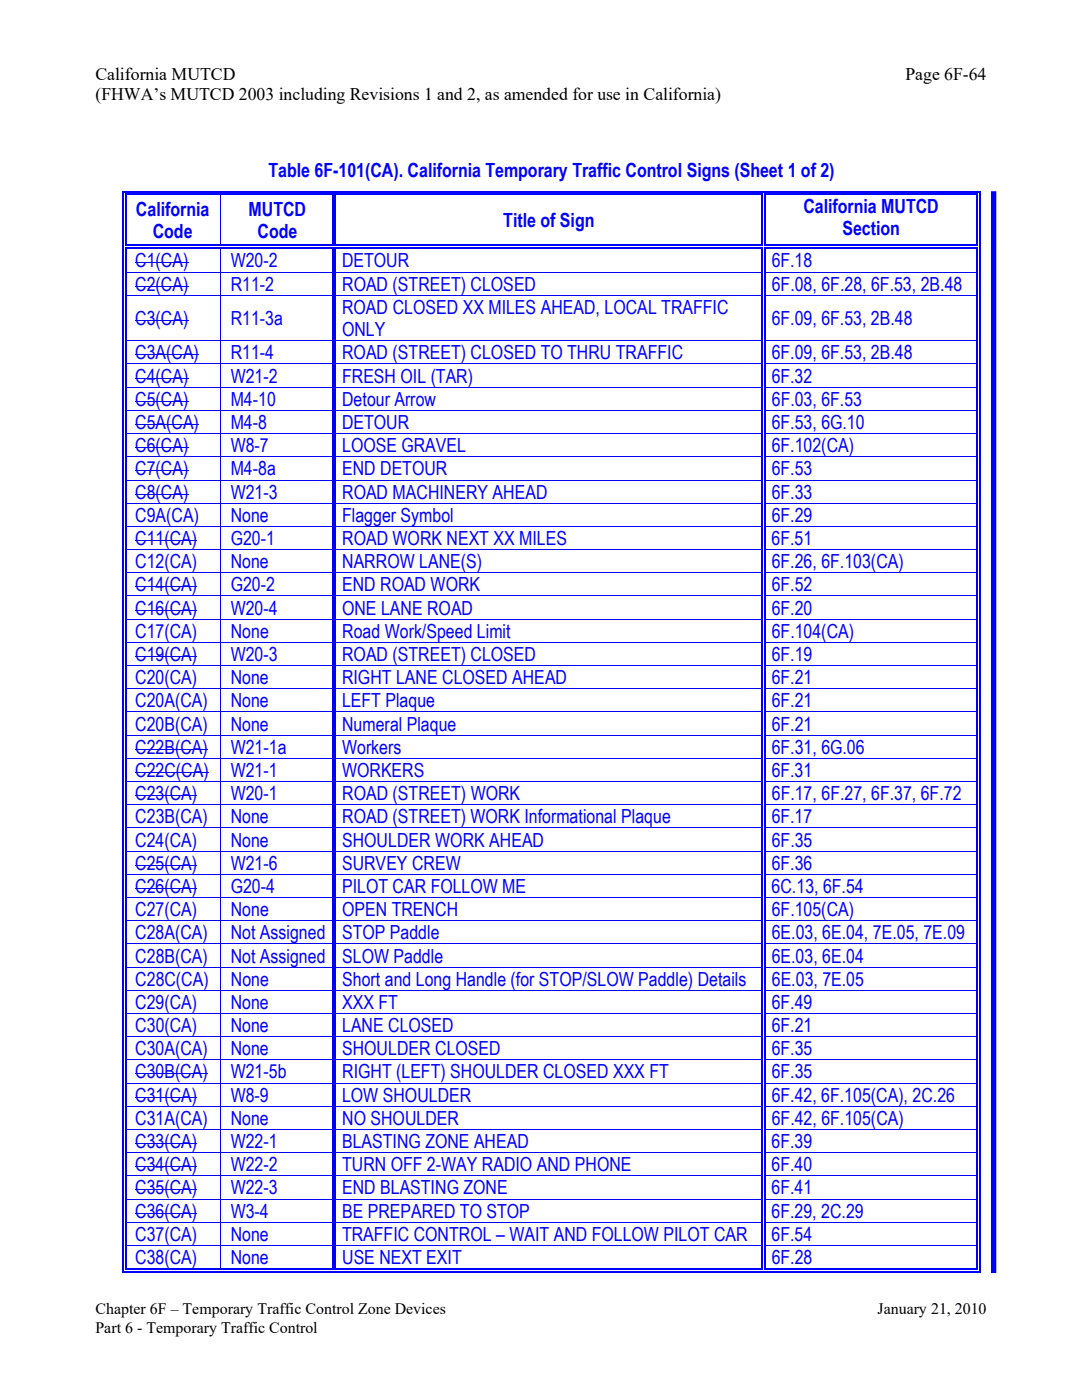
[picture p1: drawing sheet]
<svg xmlns="http://www.w3.org/2000/svg" width="216mm" height="279mm" viewBox="0 0 216 279" stroke-linecap="round" stroke-linejoin="round" font-family="sans-serif">
<defs><g id="words">
<g font-size="3.9" fill="#00f">
<text x="53.6" y="35.4">Table 6F-101(CA). California Temporary Traffic Control Signs (Sheet 1 of 2)</text>
<text x="27.1" y="43">California</text>
<text x="30.5" y="47.5">Code</text>
<text x="49.6" y="43">MUTCD</text>
<text x="51.4" y="47.5">Code</text>
<text x="100.4" y="45.3">Title of Sign</text>
<text x="160.3" y="42.5">California MUTCD</text>
<text x="168.1" y="47">Section</text>
<text x="27" y="53.3">C1(CA)</text>
<text x="46" y="53.3">W20-2</text>
<text x="68.3" y="53.3">DETOUR</text>
<text x="154" y="53.3">6F.18</text>
<text x="27" y="58">C2(CA)</text>
<text x="46" y="58">R11-2</text>
<text x="68.3" y="58">ROAD (STREET) CLOSED</text>
<text x="154" y="58">6F.08, 6F.28, 6F.53, 2B.48</text>
<text x="27" y="64.9">C3(CA)</text>
<text x="46" y="64.9">R11-3a</text>
<text x="68.3" y="62.6">ROAD CLOSED XX MILES AHEAD, LOCAL TRAFFIC</text>
<text x="154" y="64.9">6F.09, 6F.53, 2B.48</text>
<text x="27" y="71.7">C3A(CA)</text>
<text x="46" y="71.7">R11-4</text>
<text x="68.3" y="67.1">ONLY</text>
<text x="68.3" y="71.7">ROAD (STREET) CLOSED TO THRU TRAFFIC</text>
<text x="154" y="71.7">6F.09, 6F.53, 2B.48</text>
<text x="27" y="76.3">C4(CA)</text>
<text x="46" y="76.3">W21-2</text>
<text x="68.3" y="76.3">FRESH OIL (TAR)</text>
<text x="154" y="76.3">6F.32</text>
<text x="27" y="81">C5(CA)</text>
<text x="46" y="81">M4-10</text>
<text x="68.3" y="81">Detour Arrow</text>
<text x="154" y="81">6F.03, 6F.53</text>
<text x="27" y="85.6">C5A(CA)</text>
<text x="46" y="85.6">M4-8</text>
<text x="68.3" y="85.6">DETOUR</text>
<text x="154" y="85.6">6F.53, 6G.10</text>
<text x="27" y="90.2">C6(CA)</text>
<text x="27" y="94.9">C7(CA)</text>
<text x="46" y="90.2">W8-7</text>
<text x="46" y="94.9">M4-8a</text>
<text x="68.3" y="94.9">END DETOUR</text>
<text x="68.3" y="90.2">LOOSE GRAVEL</text>
<text x="154" y="94.9">6F.53</text>
<text x="154" y="90.2">6F.102(CA)</text>
<text x="27" y="99.5">C8(CA)</text>
<text x="46" y="99.5">W21-3</text>
<text x="68.3" y="99.5">ROAD MACHINERY AHEAD</text>
<text x="154" y="99.5">6F.33</text>
<text x="27" y="104.1">C9A(CA)</text>
<text x="46" y="104.1">None</text>
<text x="68.3" y="104.1">Flagger Symbol</text>
<text x="154" y="104.1">6F.29</text>
<text x="27" y="113.4">C12(CA)</text>
<text x="27" y="108.8">C11(CA)</text>
<text x="46" y="108.8">G20-1</text>
<text x="46" y="113.4">None</text>
<text x="68.3" y="108.8">ROAD WORK NEXT XX MILES</text>
<text x="68.3" y="113.4">NARROW LANE(S)</text>
<text x="154" y="108.8">6F.51</text>
<text x="154" y="113.4">6F.26, 6F.103(CA)</text>
<text x="27" y="118">C14(CA)</text>
<text x="46" y="118">G20-2</text>
<text x="68.3" y="118">END ROAD WORK</text>
<text x="154" y="118">6F.52</text>
<text x="27" y="122.6">C16(CA)</text>
<text x="46" y="122.6">W20-4</text>
<text x="68.3" y="122.6">ONE LANE ROAD</text>
<text x="154" y="122.6">6F.20</text>
<text x="27" y="127.3">C17(CA)</text>
<text x="27" y="131.9">C19(CA)</text>
<text x="46" y="131.9">W20-3</text>
<text x="46" y="127.3">None</text>
<text x="68.3" y="131.9">ROAD (STREET) CLOSED</text>
<text x="68.3" y="127.3">Road Work/Speed Limit</text>
<text x="154" y="131.9">6F.19</text>
<text x="154" y="127.3">6F.104(CA)</text>
<text x="27" y="136.5">C20(CA)</text>
<text x="46" y="136.5">None</text>
<text x="68.3" y="136.5">RIGHT LANE CLOSED AHEAD</text>
<text x="154" y="136.5">6F.21</text>
<text x="27" y="141.2">C20A(CA)</text>
<text x="46" y="141.2">None</text>
<text x="68.3" y="141.2">LEFT Plaque</text>
<text x="154" y="141.2">6F.21</text>
<text x="27" y="145.8">C20B(CA)</text>
<text x="46" y="145.8">None</text>
<text x="68.3" y="145.8">Numeral Plaque</text>
<text x="154" y="145.8">6F.21</text>
<text x="27" y="155.1">C22C(CA)</text>
<text x="27" y="150.4">C22B(CA)</text>
<text x="46" y="155.1">W21-1</text>
<text x="46" y="150.4">W21-1a</text>
<text x="68.3" y="155.1">WORKERS</text>
<text x="68.3" y="150.4">Workers</text>
<text x="154" y="155.1">6F.31</text>
<text x="154" y="150.4">6F.31, 6G.06</text>
<text x="27" y="159.7">C23(CA)</text>
<text x="46" y="159.7">W20-1</text>
<text x="68.3" y="159.7">ROAD (STREET) WORK</text>
<text x="154" y="159.7">6F.17, 6F.27, 6F.37, 6F.72</text>
<text x="27" y="164.3">C23B(CA)</text>
<text x="46" y="164.3">None</text>
<text x="68.3" y="164.3">ROAD (STREET) WORK Informational Plaque</text>
<text x="154" y="164.3">6F.17</text>
<text x="27" y="168.9">C24(CA)</text>
<text x="27" y="173.6">C25(CA)</text>
<text x="46" y="173.6">W21-6</text>
<text x="46" y="168.9">None</text>
<text x="68.3" y="173.6">SURVEY CREW</text>
<text x="68.3" y="168.9">SHOULDER WORK AHEAD</text>
<text x="154" y="173.6">6F.36</text>
<text x="154" y="168.9">6F.35</text>
<text x="27" y="178.2">C26(CA)</text>
<text x="46" y="178.2">G20-4</text>
<text x="68.3" y="178.2">PILOT CAR FOLLOW ME</text>
<text x="154" y="178.2">6C.13, 6F.54</text>
<text x="27" y="182.8">C27(CA)</text>
<text x="46" y="182.8">None</text>
<text x="68.3" y="182.8">OPEN TRENCH</text>
<text x="154" y="182.8">6F.105(CA)</text>
<text x="27" y="187.5">C28A(CA)</text>
<text x="46" y="187.5">Not Assigned</text>
<text x="68.3" y="187.5">STOP Paddle</text>
<text x="154" y="187.5">6E.03, 6E.04, 7E.05, 7E.09</text>
<text x="27" y="192.1">C28B(CA)</text>
<text x="27" y="196.7">C28C(CA)</text>
<text x="46" y="192.1">Not Assigned</text>
<text x="46.1" y="196.7">None</text>
<text x="68.3" y="192.1">SLOW Paddle</text>
<text x="68.3" y="196.7">Short and Long Handle (for STOP/SLOW Paddle) Details</text>
<text x="154" y="192.1">6E.03, 6E.04</text>
<text x="154" y="196.7">6E.03, 7E.05</text>
<text x="27" y="201.3">C29(CA)</text>
<text x="46" y="201.3">None</text>
<text x="68.3" y="201.3">XXX FT</text>
<text x="154" y="201.3">6F.49</text>
<text x="27" y="206">C30(CA)</text>
<text x="46" y="206">None</text>
<text x="68.3" y="206">LANE CLOSED</text>
<text x="154" y="206">6F.21</text>
<text x="27" y="210.6">C30A(CA)</text>
<text x="27" y="215.2">C30B(CA)</text>
<text x="46" y="210.6">None</text>
<text x="46" y="215.2">W21-5b</text>
<text x="68.3" y="210.6">SHOULDER CLOSED</text>
<text x="68.3" y="215.2">RIGHT (LEFT) SHOULDER CLOSED XXX FT</text>
<text x="154" y="215.2">6F.35</text>
<text x="154" y="210.6">6F.35</text>
<text x="27" y="219.9">C31(CA)</text>
<text x="46" y="219.9">W8-9</text>
<text x="68.3" y="219.9">LOW SHOULDER</text>
<text x="154" y="219.9">6F.42, 6F.105(CA), 2C.26</text>
<text x="27" y="224.5">C31A(CA)</text>
<text x="46" y="224.5">None</text>
<text x="68.3" y="224.5">NO SHOULDER</text>
<text x="154" y="224.5">6F.42, 6F.105(CA)</text>
<text x="27" y="229.1">C33(CA)</text>
<text x="27" y="233.7">C34(CA)</text>
<text x="46" y="229.1">W22-1</text>
<text x="46" y="233.7">W22-2</text>
<text x="68.3" y="233.7">TURN OFF 2-WAY RADIO AND PHONE</text>
<text x="68.3" y="229.1">BLASTING ZONE AHEAD</text>
<text x="154" y="233.7">6F.40</text>
<text x="154" y="229.1">6F.39</text>
<text x="27" y="238.4">C35(CA)</text>
<text x="46" y="238.4">W22-3</text>
<text x="68.3" y="238.4">END BLASTING ZONE</text>
<text x="154" y="238.4">6F.41</text>
<text x="27" y="243">C36(CA)</text>
<text x="46" y="243">W3-4</text>
<text x="68.3" y="243">BE PREPARED TO STOP</text>
<text x="154" y="243">6F.29, 2C.29</text>
<text x="27" y="247.6">C37(CA)</text>
<text x="46" y="247.6">None</text>
<text x="68.3" y="247.6">TRAFFIC CONTROL – WAIT AND FOLLOW PILOT CAR</text>
<text x="154" y="247.6">6F.54</text>
<text x="27" y="252.3">C38(CA)</text>
<text x="46" y="252.3">None</text>
<text x="68.3" y="252.3">USE NEXT EXIT</text>
<text x="154" y="252.3">6F.28</text>
</g>
<g font-size="3.5">
<text x="19" y="15.9">California MUTCD</text>
<text x="180.7" y="15.9">Page 6F-64</text>
<text x="19" y="20">(FHWA’s MUTCD 2003 including Revisions 1 and 2, as amended for use in California)</text>
</g>
<g font-size="3.2">
<text x="19" y="262.3">Chapter 6F – Temporary Traffic Control Zone Devices</text>
<text x="175.1" y="262.3">January 21, 2010</text>
<text x="19" y="265.9">Part 6 - Temporary Traffic Control</text>
</g>
</g></defs>
<g fill="#00f">
<path d="M24.5 38.1h.2v.8h-.2z"/>
<path d="M24.5 38.1h.8v.3h-.8z"/>
<path d="M25 38.6h.3v.3h-.3z"/>
<path d="M25.3 38.1h.7v.3h-.7z"/>
<path d="M25.3 38.6h.7v.3h-.7z"/>
</g>
<path d="M26 38.2h18M26 38.8h18" fill="none" stroke="#00f" stroke-width=".25"/>
<g fill="#00f">
<path d="M44 38.9h.1z"/>
<path d="M44 38.1h.7v.3h-.7z"/>
<path d="M44 38.6h.7v.3h-.7z"/>
</g>
<path d="M44.7 38.2h21.6M44.7 38.8h21.6" fill="none" stroke="#00f" stroke-width=".25"/>
<g fill="#00f">
<path d="M66.8 38.9h.3z"/>
<path d="M66.3 38.9h.2z"/>
<path d="M66.3 38.1h.8v.3h-.8z"/>
<path d="M66.3 38.6h.2v.3h-.2z"/>
<path d="M66.8 38.6h.3v.3h-.3z"/>
</g>
<path d="M67.1 38.2h84.9M67.1 38.8h84.9" fill="none" stroke="#00f" stroke-width=".25"/>
<g fill="#00f">
<path d="M152.5 38.9h.3z"/>
<path d="M152 38.9h.3z"/>
<path d="M152 38.1h.8v.3h-.8z"/>
<path d="M152 38.6h.3v.3h-.3z"/>
<path d="M152.5 38.6h.3v.3h-.3z"/>
</g>
<path d="M152.8 38.2h42.1M152.8 38.8h42.1" fill="none" stroke="#00f" stroke-width=".25"/>
<g fill="#00f">
<path d="M195.4 38.9h.2z"/>
<path d="M194.9 38.9h.2z"/>
<path d="M194.9 38.1h.7v.3h-.7z"/>
<path d="M194.9 38.6h.2v.3h-.2z"/>
<path d="M195.4 38.6h.2v.3h-.2z"/>
</g>
<path d="M24.6 38.9v9.9M25.1 38.9v9.9M66.4 38.9v9.9M66.9 38.9v9.9M152.1 38.9v9.9M152.7 38.9v9.9M195 38.9v9.9M195.5 38.9v9.9" fill="none" stroke="#00f" stroke-width=".25"/>
<path d="M44 38.9v9.9M27 52.4h10.6" fill="none" stroke="#00f" stroke-width=".2"/>
<g fill="#00f">
<path d="M25 49.6h.3z"/>
<path d="M24.5 48.8h.2v.8h-.2z"/>
<path d="M25 48.8h.3v.3h-.3z"/>
<path d="M25 49.3h.3v.3h-.3z"/>
</g>
<path d="M25.3 48.9h18.7M25.3 49.4h18.7" fill="none" stroke="#00f" stroke-width=".25"/>
<g fill="#00f">
<path d="M44 49.6h.1z"/>
<path d="M44 48.8h.7v.3h-.7z"/>
<path d="M44 49.3h.7v.3h-.7z"/>
</g>
<path d="M44.7 48.9h21.6M44.7 49.4h21.6" fill="none" stroke="#00f" stroke-width=".25"/>
<g fill="#00f">
<path d="M66.8 49.6h.3z"/>
<path d="M66.3 49.6h.2z"/>
<path d="M66.3 48.8h.2v.3h-.2z"/>
<path d="M66.3 49.3h.2v.3h-.2z"/>
<path d="M66.8 48.8h.3v.3h-.3z"/>
<path d="M66.8 49.3h.3v.3h-.3z"/>
</g>
<path d="M67.1 48.9h84.9M67.1 49.4h84.9" fill="none" stroke="#00f" stroke-width=".25"/>
<g fill="#00f">
<path d="M152.5 49.6h.3z"/>
<path d="M152 49.6h.3z"/>
<path d="M152 48.8h.3v.3h-.3z"/>
<path d="M152 49.3h.3v.3h-.3z"/>
<path d="M152.5 48.8h.3v.3h-.3z"/>
<path d="M152.5 49.3h.3v.3h-.3z"/>
</g>
<path d="M152.8 48.9h42.1M152.8 49.4h42.1" fill="none" stroke="#00f" stroke-width=".25"/>
<g fill="#00f">
<path d="M195.4 49.6h.2z"/>
<path d="M194.9 49.6h.2z"/>
<path d="M194.9 48.8h.2v.3h-.2z"/>
<path d="M194.9 49.3h.2v.3h-.2z"/>
<path d="M195.4 48.8h.2v.8h-.2z"/>
</g>
<path d="M24.6 49.6v4.6M25.1 49.6v4.6M66.4 49.6v4.6M66.9 49.6v4.6M152.1 49.6v4.6M152.7 49.6v4.6M195 49.6v4.6M195.5 49.6v4.6" fill="none" stroke="#00f" stroke-width=".25"/>
<path d="M27 57.1h10.6M44 49.6v4.6" fill="none" stroke="#00f" stroke-width=".2"/>
<g fill="#00f">
<path d="M25 54.2h.3v.2h-.3z"/>
<path d="M24.5 54.2h.2v.2h-.2z"/>
</g>
<path d="M25.3 54.3h41" fill="none" stroke="#00f" stroke-width=".2"/>
<g fill="#00f">
<path d="M66.8 54.2h.3v.2h-.3z"/>
<path d="M66.3 54.2h.2v.2h-.2z"/>
</g>
<path d="M67.1 54.3h84.9" fill="none" stroke="#00f" stroke-width=".2"/>
<g fill="#00f">
<path d="M152.5 54.2h.3v.2h-.3z"/>
<path d="M152 54.2h.3v.2h-.3z"/>
</g>
<path d="M152.8 54.3h42.1" fill="none" stroke="#00f" stroke-width=".2"/>
<g fill="#00f">
<path d="M195.4 54.2h.2v.2h-.2z"/>
<path d="M194.9 54.2h.2v.2h-.2z"/>
</g>
<path d="M24.6 54.4v4.4M25.1 54.4v4.4M66.4 54.4v4.4M66.9 54.4v4.4M152.1 54.4v4.4M152.7 54.4v4.4M195 54.4v4.4M195.5 54.4v4.4" fill="none" stroke="#00f" stroke-width=".25"/>
<path d="M44 54.4v4.4M27 64h10.6" fill="none" stroke="#00f" stroke-width=".2"/>
<g fill="#00f">
<path d="M25 58.8h.3v.2h-.3z"/>
<path d="M24.5 58.8h.2v.2h-.2z"/>
</g>
<path d="M25.3 58.9h41" fill="none" stroke="#00f" stroke-width=".2"/>
<g fill="#00f">
<path d="M66.8 58.8h.3v.2h-.3z"/>
<path d="M66.3 58.8h.2v.2h-.2z"/>
</g>
<path d="M67.1 58.9h84.9" fill="none" stroke="#00f" stroke-width=".2"/>
<g fill="#00f">
<path d="M152.5 58.8h.3v.2h-.3z"/>
<path d="M152 58.8h.3v.2h-.3z"/>
</g>
<path d="M152.8 58.9h42.1" fill="none" stroke="#00f" stroke-width=".2"/>
<g fill="#00f">
<path d="M195.4 58.8h.2v.2h-.2z"/>
<path d="M194.9 58.8h.2v.2h-.2z"/>
</g>
<path d="M24.6 59v8.9M25.1 59v8.9M66.4 59v8.9M66.9 59v8.9M152.1 59v8.9M152.7 59v8.9M195 59v8.9M195.5 59v8.9" fill="none" stroke="#00f" stroke-width=".25"/>
<path d="M44 59v8.9M27 70.8h12.7" fill="none" stroke="#00f" stroke-width=".2"/>
<g fill="#00f">
<path d="M25 67.9h.3v.2h-.3z"/>
<path d="M24.5 67.9h.2v.2h-.2z"/>
</g>
<path d="M25.3 68h41" fill="none" stroke="#00f" stroke-width=".2"/>
<g fill="#00f">
<path d="M66.8 67.9h.3v.2h-.3z"/>
<path d="M66.3 67.9h.2v.2h-.2z"/>
</g>
<path d="M67.1 68h84.9" fill="none" stroke="#00f" stroke-width=".2"/>
<g fill="#00f">
<path d="M152.5 67.9h.3v.2h-.3z"/>
<path d="M152 67.9h.3v.2h-.3z"/>
</g>
<path d="M152.8 68h42.1" fill="none" stroke="#00f" stroke-width=".2"/>
<g fill="#00f">
<path d="M195.4 67.9h.2v.2h-.2z"/>
<path d="M194.9 67.9h.2v.2h-.2z"/>
</g>
<path d="M24.6 68.1v4.5M25.1 68.1v4.5M66.4 68.1v4.5M66.9 68.1v4.5M152.1 68.1v4.5M152.7 68.1v4.5M195 68.1v4.5M195.5 68.1v4.5" fill="none" stroke="#00f" stroke-width=".25"/>
<path d="M27 75.4h10.6M44 68.1v4.5" fill="none" stroke="#00f" stroke-width=".2"/>
<g fill="#00f">
<path d="M25 72.6h.3v.1h-.3z"/>
<path d="M24.5 72.6h.2v.1h-.2z"/>
</g>
<path d="M25.3 72.6h41" fill="none" stroke="#00f" stroke-width=".2"/>
<g fill="#00f">
<path d="M66.8 72.6h.3v.1h-.3z"/>
<path d="M66.3 72.6h.2v.1h-.2z"/>
</g>
<path d="M67.1 72.6h84.9" fill="none" stroke="#00f" stroke-width=".2"/>
<g fill="#00f">
<path d="M152.5 72.6h.3v.1h-.3z"/>
<path d="M152 72.6h.3v.1h-.3z"/>
</g>
<path d="M152.8 72.6h42.1" fill="none" stroke="#00f" stroke-width=".2"/>
<g fill="#00f">
<path d="M195.4 72.6h.2v.1h-.2z"/>
<path d="M194.9 72.6h.2v.1h-.2z"/>
</g>
<path d="M24.6 72.7v4.5M25.1 72.7v4.5M66.4 72.7v4.5M66.9 72.7v4.5M152.1 72.7v4.5M152.7 72.7v4.5M195 72.7v4.5M195.5 72.7v4.5" fill="none" stroke="#00f" stroke-width=".25"/>
<path d="M44 72.7v4.5M27 80.1h10.6" fill="none" stroke="#00f" stroke-width=".2"/>
<g fill="#00f">
<path d="M25 77.2h.3v.2h-.3z"/>
<path d="M24.5 77.2h.2v.2h-.2z"/>
</g>
<path d="M25.3 77.3h41" fill="none" stroke="#00f" stroke-width=".2"/>
<g fill="#00f">
<path d="M66.8 77.2h.3v.2h-.3z"/>
<path d="M66.3 77.2h.2v.2h-.2z"/>
</g>
<path d="M67.1 77.3h84.9" fill="none" stroke="#00f" stroke-width=".2"/>
<g fill="#00f">
<path d="M152.5 77.2h.3v.2h-.3z"/>
<path d="M152 77.2h.3v.2h-.3z"/>
</g>
<path d="M152.8 77.3h42.1" fill="none" stroke="#00f" stroke-width=".2"/>
<g fill="#00f">
<path d="M195.4 77.2h.2v.2h-.2z"/>
<path d="M194.9 77.2h.2v.2h-.2z"/>
</g>
<path d="M24.6 77.4v4.4M25.1 77.4v4.4M66.4 77.4v4.4M66.9 77.4v4.4M152.1 77.4v4.4M152.7 77.4v4.4M195 77.4v4.4M195.5 77.4v4.4" fill="none" stroke="#00f" stroke-width=".25"/>
<path d="M44 77.4v4.4M27 84.7h12.7" fill="none" stroke="#00f" stroke-width=".2"/>
<g fill="#00f">
<path d="M25 81.8h.3v.2h-.3z"/>
<path d="M24.5 81.8h.2v.2h-.2z"/>
</g>
<path d="M25.3 81.9h41" fill="none" stroke="#00f" stroke-width=".2"/>
<g fill="#00f">
<path d="M66.8 81.8h.3v.2h-.3z"/>
<path d="M66.3 81.8h.2v.2h-.2z"/>
</g>
<path d="M67.1 81.9h84.9" fill="none" stroke="#00f" stroke-width=".2"/>
<g fill="#00f">
<path d="M152.5 81.8h.3v.2h-.3z"/>
<path d="M152 81.8h.3v.2h-.3z"/>
</g>
<path d="M152.8 81.9h42.1" fill="none" stroke="#00f" stroke-width=".2"/>
<g fill="#00f">
<path d="M195.4 81.8h.2v.2h-.2z"/>
<path d="M194.9 81.8h.2v.2h-.2z"/>
</g>
<path d="M24.6 82v4.4M25.1 82v4.4M66.4 82v4.4M66.9 82v4.4M152.1 82v4.4M152.7 82v4.4M195 82v4.4M195.5 82v4.4" fill="none" stroke="#00f" stroke-width=".25"/>
<path d="M27 89.3h10.6M44 82v4.4" fill="none" stroke="#00f" stroke-width=".2"/>
<g fill="#00f">
<path d="M25 86.4h.3v.2h-.3z"/>
<path d="M24.5 86.4h.2v.2h-.2z"/>
</g>
<path d="M25.3 86.5h41" fill="none" stroke="#00f" stroke-width=".2"/>
<g fill="#00f">
<path d="M66.8 86.4h.3v.2h-.3z"/>
<path d="M66.3 86.4h.2v.2h-.2z"/>
</g>
<path d="M67.1 86.5h84.9" fill="none" stroke="#00f" stroke-width=".2"/>
<g fill="#00f">
<path d="M152.5 86.4h.3v.2h-.3z"/>
<path d="M152 86.4h.3v.2h-.3z"/>
</g>
<path d="M152.8 86.5h42.1" fill="none" stroke="#00f" stroke-width=".2"/>
<g fill="#00f">
<path d="M195.4 86.4h.2v.2h-.2z"/>
<path d="M194.9 86.4h.2v.2h-.2z"/>
</g>
<path d="M24.6 86.6v4.5M25.1 86.6v4.5M66.4 86.6v4.5M66.9 86.6v4.5M152.1 86.6v4.5M152.7 86.6v4.5M195 86.6v4.5M195.5 86.6v4.5" fill="none" stroke="#00f" stroke-width=".25"/>
<path d="M27 94h10.6M44 86.6v4.5" fill="none" stroke="#00f" stroke-width=".2"/>
<g fill="#00f">
<path d="M25 91.1h.3v.1h-.3z"/>
<path d="M24.5 91.1h.2v.1h-.2z"/>
</g>
<path d="M25.3 91.2h41" fill="none" stroke="#00f" stroke-width=".2"/>
<g fill="#00f">
<path d="M66.8 91.1h.3v.1h-.3z"/>
<path d="M66.3 91.1h.2v.1h-.2z"/>
</g>
<path d="M67.1 91.2h84.9" fill="none" stroke="#00f" stroke-width=".2"/>
<g fill="#00f">
<path d="M152.5 91.1h.3v.1h-.3z"/>
<path d="M152 91.1h.3v.1h-.3z"/>
</g>
<path d="M152.8 91.2h42.1" fill="none" stroke="#00f" stroke-width=".2"/>
<g fill="#00f">
<path d="M195.4 91.1h.2v.1h-.2z"/>
<path d="M194.9 91.1h.2v.1h-.2z"/>
</g>
<path d="M24.6 91.2v4.5M25.1 91.2v4.5M66.4 91.2v4.5M66.9 91.2v4.5M152.1 91.2v4.5M152.7 91.2v4.5M195 91.2v4.5M195.5 91.2v4.5" fill="none" stroke="#00f" stroke-width=".25"/>
<path d="M27 98.6h10.6M44 91.2v4.5" fill="none" stroke="#00f" stroke-width=".2"/>
<g fill="#00f">
<path d="M25 95.7h.3v.2h-.3z"/>
<path d="M24.5 95.7h.2v.2h-.2z"/>
</g>
<path d="M25.3 95.8h41" fill="none" stroke="#00f" stroke-width=".2"/>
<g fill="#00f">
<path d="M66.8 95.7h.3v.2h-.3z"/>
<path d="M66.3 95.7h.2v.2h-.2z"/>
</g>
<path d="M67.1 95.8h84.9" fill="none" stroke="#00f" stroke-width=".2"/>
<g fill="#00f">
<path d="M152.5 95.7h.3v.2h-.3z"/>
<path d="M152 95.7h.3v.2h-.3z"/>
</g>
<path d="M152.8 95.8h42.1" fill="none" stroke="#00f" stroke-width=".2"/>
<g fill="#00f">
<path d="M195.4 95.7h.2v.2h-.2z"/>
<path d="M194.9 95.7h.2v.2h-.2z"/>
</g>
<path d="M24.6 95.9v4.4M25.1 95.9v4.4M66.4 95.9v4.4M66.9 95.9v4.4M152.1 95.9v4.4M152.7 95.9v4.4M195 95.9v4.4M195.5 95.9v4.4" fill="none" stroke="#00f" stroke-width=".25"/>
<path d="M44 95.9v4.4" fill="none" stroke="#00f" stroke-width=".2"/>
<g fill="#00f">
<path d="M25 100.3h.3v.2h-.3z"/>
<path d="M24.5 100.3h.2v.2h-.2z"/>
</g>
<path d="M25.3 100.4h41" fill="none" stroke="#00f" stroke-width=".2"/>
<g fill="#00f">
<path d="M66.8 100.3h.3v.2h-.3z"/>
<path d="M66.3 100.3h.2v.2h-.2z"/>
</g>
<path d="M67.1 100.4h84.9" fill="none" stroke="#00f" stroke-width=".2"/>
<g fill="#00f">
<path d="M152.5 100.3h.3v.2h-.3z"/>
<path d="M152 100.3h.3v.2h-.3z"/>
</g>
<path d="M152.8 100.4h42.1" fill="none" stroke="#00f" stroke-width=".2"/>
<g fill="#00f">
<path d="M195.4 100.3h.2v.2h-.2z"/>
<path d="M194.9 100.3h.2v.2h-.2z"/>
</g>
<path d="M24.6 100.5v4.5M25.1 100.5v4.5M66.4 100.5v4.5M66.9 100.5v4.5M152.1 100.5v4.5M152.7 100.5v4.5M195 100.5v4.5M195.5 100.5v4.5" fill="none" stroke="#00f" stroke-width=".25"/>
<path d="M27 107.9h12.3M44 100.5v4.5" fill="none" stroke="#00f" stroke-width=".2"/>
<g fill="#00f">
<path d="M25 105h.3v.1h-.3z"/>
<path d="M24.5 105h.2v.1h-.2z"/>
</g>
<path d="M25.3 105.1h41" fill="none" stroke="#00f" stroke-width=".2"/>
<g fill="#00f">
<path d="M66.8 105h.3v.1h-.3z"/>
<path d="M66.3 105h.2v.1h-.2z"/>
</g>
<path d="M67.1 105.1h84.9" fill="none" stroke="#00f" stroke-width=".2"/>
<g fill="#00f">
<path d="M152.5 105h.3v.1h-.3z"/>
<path d="M152 105h.3v.1h-.3z"/>
</g>
<path d="M152.8 105.1h42.1" fill="none" stroke="#00f" stroke-width=".2"/>
<g fill="#00f">
<path d="M195.4 105h.2v.1h-.2z"/>
<path d="M194.9 105h.2v.1h-.2z"/>
</g>
<path d="M24.6 105.1v4.5M25.1 105.1v4.5M66.4 105.1v4.5M66.9 105.1v4.5M152.1 105.1v4.5M152.7 105.1v4.5M195 105.1v4.5M195.5 105.1v4.5" fill="none" stroke="#00f" stroke-width=".25"/>
<path d="M44 105.1v4.5" fill="none" stroke="#00f" stroke-width=".2"/>
<g fill="#00f">
<path d="M25 109.6h.3v.2h-.3z"/>
<path d="M24.5 109.6h.2v.2h-.2z"/>
</g>
<path d="M25.3 109.7h41" fill="none" stroke="#00f" stroke-width=".2"/>
<g fill="#00f">
<path d="M66.8 109.6h.3v.2h-.3z"/>
<path d="M66.3 109.6h.2v.2h-.2z"/>
</g>
<path d="M67.1 109.7h84.9" fill="none" stroke="#00f" stroke-width=".2"/>
<g fill="#00f">
<path d="M152.5 109.6h.3v.2h-.3z"/>
<path d="M152 109.6h.3v.2h-.3z"/>
</g>
<path d="M152.8 109.7h42.1" fill="none" stroke="#00f" stroke-width=".2"/>
<g fill="#00f">
<path d="M195.4 109.6h.2v.2h-.2z"/>
<path d="M194.9 109.6h.2v.2h-.2z"/>
</g>
<path d="M24.6 109.8v4.4M25.1 109.8v4.4M66.4 109.8v4.4M66.9 109.8v4.4M152.1 109.8v4.4M152.7 109.8v4.4M195 109.8v4.4M195.5 109.8v4.4" fill="none" stroke="#00f" stroke-width=".25"/>
<path d="M27 117.1h12.3M44 109.8v4.4" fill="none" stroke="#00f" stroke-width=".2"/>
<g fill="#00f">
<path d="M25 114.2h.3v.2h-.3z"/>
<path d="M24.5 114.2h.2v.2h-.2z"/>
</g>
<path d="M25.3 114.3h41" fill="none" stroke="#00f" stroke-width=".2"/>
<g fill="#00f">
<path d="M66.8 114.2h.3v.2h-.3z"/>
<path d="M66.3 114.2h.2v.2h-.2z"/>
</g>
<path d="M67.1 114.3h84.9" fill="none" stroke="#00f" stroke-width=".2"/>
<g fill="#00f">
<path d="M152.5 114.2h.3v.2h-.3z"/>
<path d="M152 114.2h.3v.2h-.3z"/>
</g>
<path d="M152.8 114.3h42.1" fill="none" stroke="#00f" stroke-width=".2"/>
<g fill="#00f">
<path d="M195.4 114.2h.2v.2h-.2z"/>
<path d="M194.9 114.2h.2v.2h-.2z"/>
</g>
<path d="M24.6 114.4v4.5M25.1 114.4v4.5M66.4 114.4v4.5M66.9 114.4v4.5M152.1 114.4v4.5M152.7 114.4v4.5M195 114.4v4.5M195.5 114.4v4.5" fill="none" stroke="#00f" stroke-width=".25"/>
<path d="M44 114.4v4.5M27 121.7h12.3" fill="none" stroke="#00f" stroke-width=".2"/>
<g fill="#00f">
<path d="M25 118.9h.3v.1h-.3z"/>
<path d="M24.5 118.9h.2v.1h-.2z"/>
</g>
<path d="M25.3 118.9h41" fill="none" stroke="#00f" stroke-width=".2"/>
<g fill="#00f">
<path d="M66.8 118.9h.3v.1h-.3z"/>
<path d="M66.3 118.9h.2v.1h-.2z"/>
</g>
<path d="M67.1 118.9h84.9" fill="none" stroke="#00f" stroke-width=".2"/>
<g fill="#00f">
<path d="M152.5 118.9h.3v.1h-.3z"/>
<path d="M152 118.9h.3v.1h-.3z"/>
</g>
<path d="M152.8 118.9h42.1" fill="none" stroke="#00f" stroke-width=".2"/>
<g fill="#00f">
<path d="M195.4 118.9h.2v.1h-.2z"/>
<path d="M194.9 118.9h.2v.1h-.2z"/>
</g>
<path d="M24.6 119v4.5M25.1 119v4.5M66.4 119v4.5M66.9 119v4.5M152.1 119v4.5M152.7 119v4.5M195 119v4.5M195.5 119v4.5" fill="none" stroke="#00f" stroke-width=".25"/>
<path d="M44 119v4.5" fill="none" stroke="#00f" stroke-width=".2"/>
<g fill="#00f">
<path d="M25 123.5h.3v.2h-.3z"/>
<path d="M24.5 123.5h.2v.2h-.2z"/>
</g>
<path d="M25.3 123.6h41" fill="none" stroke="#00f" stroke-width=".2"/>
<g fill="#00f">
<path d="M66.8 123.5h.3v.2h-.3z"/>
<path d="M66.3 123.5h.2v.2h-.2z"/>
</g>
<path d="M67.1 123.6h84.9" fill="none" stroke="#00f" stroke-width=".2"/>
<g fill="#00f">
<path d="M152.5 123.5h.3v.2h-.3z"/>
<path d="M152 123.5h.3v.2h-.3z"/>
</g>
<path d="M152.8 123.6h42.1" fill="none" stroke="#00f" stroke-width=".2"/>
<g fill="#00f">
<path d="M195.4 123.5h.2v.2h-.2z"/>
<path d="M194.9 123.5h.2v.2h-.2z"/>
</g>
<path d="M24.6 123.7v4.4M25.1 123.7v4.4M66.4 123.7v4.4M66.9 123.7v4.4M152.1 123.7v4.4M152.7 123.7v4.4M195 123.7v4.4M195.5 123.7v4.4" fill="none" stroke="#00f" stroke-width=".25"/>
<path d="M27 131h12.3M44 123.7v4.4" fill="none" stroke="#00f" stroke-width=".2"/>
<g fill="#00f">
<path d="M25 128.1h.3v.2h-.3z"/>
<path d="M24.5 128.1h.2v.2h-.2z"/>
</g>
<path d="M25.3 128.2h41" fill="none" stroke="#00f" stroke-width=".2"/>
<g fill="#00f">
<path d="M66.8 128.1h.3v.2h-.3z"/>
<path d="M66.3 128.1h.2v.2h-.2z"/>
</g>
<path d="M67.1 128.2h84.9" fill="none" stroke="#00f" stroke-width=".2"/>
<g fill="#00f">
<path d="M152.5 128.1h.3v.2h-.3z"/>
<path d="M152 128.1h.3v.2h-.3z"/>
</g>
<path d="M152.8 128.2h42.1" fill="none" stroke="#00f" stroke-width=".2"/>
<g fill="#00f">
<path d="M195.4 128.1h.2v.2h-.2z"/>
<path d="M194.9 128.1h.2v.2h-.2z"/>
</g>
<path d="M24.6 128.3v4.4M25.1 128.3v4.4M66.4 128.3v4.4M66.9 128.3v4.4M152.1 128.3v4.4M152.7 128.3v4.4M195 128.3v4.4M195.5 128.3v4.4" fill="none" stroke="#00f" stroke-width=".25"/>
<path d="M44 128.3v4.4" fill="none" stroke="#00f" stroke-width=".2"/>
<g fill="#00f">
<path d="M25 132.7h.3v.2h-.3z"/>
<path d="M24.5 132.7h.2v.2h-.2z"/>
</g>
<path d="M25.3 132.8h41" fill="none" stroke="#00f" stroke-width=".2"/>
<g fill="#00f">
<path d="M66.8 132.7h.3v.2h-.3z"/>
<path d="M66.3 132.7h.2v.2h-.2z"/>
</g>
<path d="M67.1 132.8h84.9" fill="none" stroke="#00f" stroke-width=".2"/>
<g fill="#00f">
<path d="M152.5 132.7h.3v.2h-.3z"/>
<path d="M152 132.7h.3v.2h-.3z"/>
</g>
<path d="M152.8 132.8h42.1" fill="none" stroke="#00f" stroke-width=".2"/>
<g fill="#00f">
<path d="M195.4 132.7h.2v.2h-.2z"/>
<path d="M194.9 132.7h.2v.2h-.2z"/>
</g>
<path d="M24.6 132.9v4.5M25.1 132.9v4.5M66.4 132.9v4.5M66.9 132.9v4.5M152.1 132.9v4.5M152.7 132.9v4.5M195 132.9v4.5M195.5 132.9v4.5" fill="none" stroke="#00f" stroke-width=".25"/>
<path d="M44 132.9v4.5" fill="none" stroke="#00f" stroke-width=".2"/>
<g fill="#00f">
<path d="M25 137.4h.3v.1h-.3z"/>
<path d="M24.5 137.4h.2v.1h-.2z"/>
</g>
<path d="M25.3 137.5h41" fill="none" stroke="#00f" stroke-width=".2"/>
<g fill="#00f">
<path d="M66.8 137.4h.3v.1h-.3z"/>
<path d="M66.3 137.4h.2v.1h-.2z"/>
</g>
<path d="M67.1 137.5h84.9" fill="none" stroke="#00f" stroke-width=".2"/>
<g fill="#00f">
<path d="M152.5 137.4h.3v.1h-.3z"/>
<path d="M152 137.4h.3v.1h-.3z"/>
</g>
<path d="M152.8 137.5h42.1" fill="none" stroke="#00f" stroke-width=".2"/>
<g fill="#00f">
<path d="M195.4 137.4h.2v.1h-.2z"/>
<path d="M194.9 137.4h.2v.1h-.2z"/>
</g>
<path d="M24.6 137.5v4.5M25.1 137.5v4.5M66.4 137.5v4.5M66.9 137.5v4.5M152.1 137.5v4.5M152.7 137.5v4.5M195 137.5v4.5M195.5 137.5v4.5" fill="none" stroke="#00f" stroke-width=".25"/>
<path d="M44 137.5v4.5" fill="none" stroke="#00f" stroke-width=".2"/>
<g fill="#00f">
<path d="M25 142h.3v.2h-.3z"/>
<path d="M24.5 142h.2v.2h-.2z"/>
</g>
<path d="M25.3 142.1h41" fill="none" stroke="#00f" stroke-width=".2"/>
<g fill="#00f">
<path d="M66.8 142h.3v.2h-.3z"/>
<path d="M66.3 142h.2v.2h-.2z"/>
</g>
<path d="M67.1 142.1h84.9" fill="none" stroke="#00f" stroke-width=".2"/>
<g fill="#00f">
<path d="M152.5 142h.3v.2h-.3z"/>
<path d="M152 142h.3v.2h-.3z"/>
</g>
<path d="M152.8 142.1h42.1" fill="none" stroke="#00f" stroke-width=".2"/>
<g fill="#00f">
<path d="M195.4 142h.2v.2h-.2z"/>
<path d="M194.9 142h.2v.2h-.2z"/>
</g>
<path d="M24.6 142.2v4.4M25.1 142.2v4.4M66.4 142.2v4.4M66.9 142.2v4.4M152.1 142.2v4.4M152.7 142.2v4.4M195 142.2v4.4M195.5 142.2v4.4" fill="none" stroke="#00f" stroke-width=".25"/>
<path d="M27 149.5h14.5M44 142.2v4.4" fill="none" stroke="#00f" stroke-width=".2"/>
<g fill="#00f">
<path d="M25 146.6h.3v.2h-.3z"/>
<path d="M24.5 146.6h.2v.2h-.2z"/>
</g>
<path d="M25.3 146.7h41" fill="none" stroke="#00f" stroke-width=".2"/>
<g fill="#00f">
<path d="M66.8 146.6h.3v.2h-.3z"/>
<path d="M66.3 146.6h.2v.2h-.2z"/>
</g>
<path d="M67.1 146.7h84.9" fill="none" stroke="#00f" stroke-width=".2"/>
<g fill="#00f">
<path d="M152.5 146.6h.3v.2h-.3z"/>
<path d="M152 146.6h.3v.2h-.3z"/>
</g>
<path d="M152.8 146.7h42.1" fill="none" stroke="#00f" stroke-width=".2"/>
<g fill="#00f">
<path d="M195.4 146.6h.2v.2h-.2z"/>
<path d="M194.9 146.6h.2v.2h-.2z"/>
</g>
<path d="M24.6 146.8v4.5M25.1 146.8v4.5M66.4 146.8v4.5M66.9 146.8v4.5M152.1 146.8v4.5M152.7 146.8v4.5M195 146.8v4.5M195.5 146.8v4.5" fill="none" stroke="#00f" stroke-width=".25"/>
<path d="M27 154.1h14.6M44 146.8v4.5" fill="none" stroke="#00f" stroke-width=".2"/>
<g fill="#00f">
<path d="M25 151.3h.3v.1h-.3z"/>
<path d="M24.5 151.3h.2v.1h-.2z"/>
</g>
<path d="M25.3 151.3h41" fill="none" stroke="#00f" stroke-width=".2"/>
<g fill="#00f">
<path d="M66.8 151.3h.3v.1h-.3z"/>
<path d="M66.3 151.3h.2v.1h-.2z"/>
</g>
<path d="M67.1 151.3h84.9" fill="none" stroke="#00f" stroke-width=".2"/>
<g fill="#00f">
<path d="M152.5 151.3h.3v.1h-.3z"/>
<path d="M152 151.3h.3v.1h-.3z"/>
</g>
<path d="M152.8 151.3h42.1" fill="none" stroke="#00f" stroke-width=".2"/>
<g fill="#00f">
<path d="M195.4 151.3h.2v.1h-.2z"/>
<path d="M194.9 151.3h.2v.1h-.2z"/>
</g>
<path d="M24.6 151.4v4.5M25.1 151.4v4.5M66.4 151.4v4.5M66.9 151.4v4.5M152.1 151.4v4.5M152.7 151.4v4.5M195 151.4v4.5M195.5 151.4v4.5" fill="none" stroke="#00f" stroke-width=".25"/>
<path d="M27 158.8h12.3M44 151.4v4.5" fill="none" stroke="#00f" stroke-width=".2"/>
<g fill="#00f">
<path d="M25 155.9h.3v.2h-.3z"/>
<path d="M24.5 155.9h.2v.2h-.2z"/>
</g>
<path d="M25.3 156h41" fill="none" stroke="#00f" stroke-width=".2"/>
<g fill="#00f">
<path d="M66.8 155.9h.3v.2h-.3z"/>
<path d="M66.3 155.9h.2v.2h-.2z"/>
</g>
<path d="M67.1 156h84.9" fill="none" stroke="#00f" stroke-width=".2"/>
<g fill="#00f">
<path d="M152.5 155.9h.3v.2h-.3z"/>
<path d="M152 155.9h.3v.2h-.3z"/>
</g>
<path d="M152.8 156h42.1" fill="none" stroke="#00f" stroke-width=".2"/>
<g fill="#00f">
<path d="M195.4 155.9h.2v.2h-.2z"/>
<path d="M194.9 155.9h.2v.2h-.2z"/>
</g>
<path d="M24.6 156.1v4.4M25.1 156.1v4.4M66.4 156.1v4.4M66.9 156.1v4.4M152.1 156.1v4.4M152.7 156.1v4.4M195 156.1v4.4M195.5 156.1v4.4" fill="none" stroke="#00f" stroke-width=".25"/>
<path d="M44 156.1v4.4" fill="none" stroke="#00f" stroke-width=".2"/>
<g fill="#00f">
<path d="M25 160.5h.3v.2h-.3z"/>
<path d="M24.5 160.5h.2v.2h-.2z"/>
</g>
<path d="M25.3 160.6h41" fill="none" stroke="#00f" stroke-width=".2"/>
<g fill="#00f">
<path d="M66.8 160.5h.3v.2h-.3z"/>
<path d="M66.3 160.5h.2v.2h-.2z"/>
</g>
<path d="M67.1 160.6h84.9" fill="none" stroke="#00f" stroke-width=".2"/>
<g fill="#00f">
<path d="M152.5 160.5h.3v.2h-.3z"/>
<path d="M152 160.5h.3v.2h-.3z"/>
</g>
<path d="M152.8 160.6h42.1" fill="none" stroke="#00f" stroke-width=".2"/>
<g fill="#00f">
<path d="M195.4 160.5h.2v.2h-.2z"/>
<path d="M194.9 160.5h.2v.2h-.2z"/>
</g>
<path d="M24.6 160.7v4.4M25.1 160.7v4.4M66.4 160.7v4.4M66.9 160.7v4.4M152.1 160.7v4.4M152.7 160.7v4.4M195 160.7v4.4M195.5 160.7v4.4" fill="none" stroke="#00f" stroke-width=".25"/>
<path d="M44 160.7v4.4" fill="none" stroke="#00f" stroke-width=".2"/>
<g fill="#00f">
<path d="M25 165.1h.3v.2h-.3z"/>
<path d="M24.5 165.1h.2v.2h-.2z"/>
</g>
<path d="M25.3 165.2h41" fill="none" stroke="#00f" stroke-width=".2"/>
<g fill="#00f">
<path d="M66.8 165.1h.3v.2h-.3z"/>
<path d="M66.3 165.1h.2v.2h-.2z"/>
</g>
<path d="M67.1 165.2h84.9" fill="none" stroke="#00f" stroke-width=".2"/>
<g fill="#00f">
<path d="M152.5 165.1h.3v.2h-.3z"/>
<path d="M152 165.1h.3v.2h-.3z"/>
</g>
<path d="M152.8 165.2h42.1" fill="none" stroke="#00f" stroke-width=".2"/>
<g fill="#00f">
<path d="M195.4 165.1h.2v.2h-.2z"/>
<path d="M194.9 165.1h.2v.2h-.2z"/>
</g>
<path d="M24.6 165.3v4.5M25.1 165.3v4.5M66.4 165.3v4.5M66.9 165.3v4.5M152.1 165.3v4.5M152.7 165.3v4.5M195 165.3v4.5M195.5 165.3v4.5" fill="none" stroke="#00f" stroke-width=".25"/>
<path d="M27 172.7h12.3M44 165.3v4.5" fill="none" stroke="#00f" stroke-width=".2"/>
<g fill="#00f">
<path d="M25 169.8h.3v.1h-.3z"/>
<path d="M24.5 169.8h.2v.1h-.2z"/>
</g>
<path d="M25.3 169.9h41" fill="none" stroke="#00f" stroke-width=".2"/>
<g fill="#00f">
<path d="M66.8 169.8h.3v.1h-.3z"/>
<path d="M66.3 169.8h.2v.1h-.2z"/>
</g>
<path d="M67.1 169.9h84.9" fill="none" stroke="#00f" stroke-width=".2"/>
<g fill="#00f">
<path d="M152.5 169.8h.3v.1h-.3z"/>
<path d="M152 169.8h.3v.1h-.3z"/>
</g>
<path d="M152.8 169.9h42.1" fill="none" stroke="#00f" stroke-width=".2"/>
<g fill="#00f">
<path d="M195.4 169.8h.2v.1h-.2z"/>
<path d="M194.9 169.8h.2v.1h-.2z"/>
</g>
<path d="M24.6 169.9v4.5M25.1 169.9v4.5M66.4 169.9v4.5M66.9 169.9v4.5M152.1 169.9v4.5M152.7 169.9v4.5M195 169.9v4.5M195.5 169.9v4.5" fill="none" stroke="#00f" stroke-width=".25"/>
<path d="M27 177.3h12.3M44 169.9v4.5" fill="none" stroke="#00f" stroke-width=".2"/>
<g fill="#00f">
<path d="M25 174.4h.3v.2h-.3z"/>
<path d="M24.5 174.4h.2v.2h-.2z"/>
</g>
<path d="M25.3 174.5h41" fill="none" stroke="#00f" stroke-width=".2"/>
<g fill="#00f">
<path d="M66.8 174.4h.3v.2h-.3z"/>
<path d="M66.3 174.4h.2v.2h-.2z"/>
</g>
<path d="M67.1 174.5h84.9" fill="none" stroke="#00f" stroke-width=".2"/>
<g fill="#00f">
<path d="M152.5 174.4h.3v.2h-.3z"/>
<path d="M152 174.4h.3v.2h-.3z"/>
</g>
<path d="M152.8 174.5h42.1" fill="none" stroke="#00f" stroke-width=".2"/>
<g fill="#00f">
<path d="M195.4 174.4h.2v.2h-.2z"/>
<path d="M194.9 174.4h.2v.2h-.2z"/>
</g>
<path d="M24.6 174.6v4.4M25.1 174.6v4.4M66.4 174.6v4.4M66.9 174.6v4.4M152.1 174.6v4.4M152.7 174.6v4.4M195 174.6v4.4M195.5 174.6v4.4" fill="none" stroke="#00f" stroke-width=".25"/>
<path d="M44 174.6v4.4" fill="none" stroke="#00f" stroke-width=".2"/>
<g fill="#00f">
<path d="M25 179h.3v.2h-.3z"/>
<path d="M24.5 179h.2v.2h-.2z"/>
</g>
<path d="M25.3 179.1h41" fill="none" stroke="#00f" stroke-width=".2"/>
<g fill="#00f">
<path d="M66.8 179h.3v.2h-.3z"/>
<path d="M66.3 179h.2v.2h-.2z"/>
</g>
<path d="M67.1 179.1h84.9" fill="none" stroke="#00f" stroke-width=".2"/>
<g fill="#00f">
<path d="M152.5 179h.3v.2h-.3z"/>
<path d="M152 179h.3v.2h-.3z"/>
</g>
<path d="M152.8 179.1h42.1" fill="none" stroke="#00f" stroke-width=".2"/>
<g fill="#00f">
<path d="M195.4 179h.2v.2h-.2z"/>
<path d="M194.9 179h.2v.2h-.2z"/>
</g>
<path d="M24.6 179.2v4.5M25.1 179.2v4.5M66.4 179.2v4.5M66.9 179.2v4.5M152.1 179.2v4.5M152.7 179.2v4.5M195 179.2v4.5M195.5 179.2v4.5" fill="none" stroke="#00f" stroke-width=".25"/>
<path d="M44 179.2v4.5" fill="none" stroke="#00f" stroke-width=".2"/>
<g fill="#00f">
<path d="M25 183.7h.3v.1h-.3z"/>
<path d="M24.5 183.7h.2v.1h-.2z"/>
</g>
<path d="M25.3 183.7h41" fill="none" stroke="#00f" stroke-width=".2"/>
<g fill="#00f">
<path d="M66.8 183.7h.3v.1h-.3z"/>
<path d="M66.3 183.7h.2v.1h-.2z"/>
</g>
<path d="M67.1 183.7h84.9" fill="none" stroke="#00f" stroke-width=".2"/>
<g fill="#00f">
<path d="M152.5 183.7h.3v.1h-.3z"/>
<path d="M152 183.7h.3v.1h-.3z"/>
</g>
<path d="M152.8 183.7h42.1" fill="none" stroke="#00f" stroke-width=".2"/>
<g fill="#00f">
<path d="M195.4 183.7h.2v.1h-.2z"/>
<path d="M194.9 183.7h.2v.1h-.2z"/>
</g>
<path d="M24.6 183.8v4.5M25.1 183.8v4.5M66.4 183.8v4.5M66.9 183.8v4.5M152.1 183.8v4.5M152.7 183.8v4.5M195 183.8v4.5M195.5 183.8v4.5" fill="none" stroke="#00f" stroke-width=".25"/>
<path d="M44 183.8v4.5" fill="none" stroke="#00f" stroke-width=".2"/>
<g fill="#00f">
<path d="M25 188.3h.3v.2h-.3z"/>
<path d="M24.5 188.3h.2v.2h-.2z"/>
</g>
<path d="M25.3 188.4h41" fill="none" stroke="#00f" stroke-width=".2"/>
<g fill="#00f">
<path d="M66.8 188.3h.3v.2h-.3z"/>
<path d="M66.3 188.3h.2v.2h-.2z"/>
</g>
<path d="M67.1 188.4h84.9" fill="none" stroke="#00f" stroke-width=".2"/>
<g fill="#00f">
<path d="M152.5 188.3h.3v.2h-.3z"/>
<path d="M152 188.3h.3v.2h-.3z"/>
</g>
<path d="M152.8 188.4h42.1" fill="none" stroke="#00f" stroke-width=".2"/>
<g fill="#00f">
<path d="M195.4 188.3h.2v.2h-.2z"/>
<path d="M194.9 188.3h.2v.2h-.2z"/>
</g>
<path d="M24.6 188.5v4.4M25.1 188.5v4.4M66.4 188.5v4.4M66.9 188.5v4.4M152.1 188.5v4.4M152.7 188.5v4.4M195 188.5v4.4M195.5 188.5v4.4" fill="none" stroke="#00f" stroke-width=".25"/>
<path d="M44 188.5v4.4" fill="none" stroke="#00f" stroke-width=".2"/>
<g fill="#00f">
<path d="M25 192.9h.3v.2h-.3z"/>
<path d="M24.5 192.9h.2v.2h-.2z"/>
</g>
<path d="M25.3 193h41" fill="none" stroke="#00f" stroke-width=".2"/>
<g fill="#00f">
<path d="M66.8 192.9h.3v.2h-.3z"/>
<path d="M66.3 192.9h.2v.2h-.2z"/>
</g>
<path d="M67.1 193h84.9" fill="none" stroke="#00f" stroke-width=".2"/>
<g fill="#00f">
<path d="M152.5 192.9h.3v.2h-.3z"/>
<path d="M152 192.9h.3v.2h-.3z"/>
</g>
<path d="M152.8 193h42.1" fill="none" stroke="#00f" stroke-width=".2"/>
<g fill="#00f">
<path d="M195.4 192.9h.2v.2h-.2z"/>
<path d="M194.9 192.9h.2v.2h-.2z"/>
</g>
<path d="M24.6 193.1v4.4M25.1 193.1v4.4M66.4 193.1v4.4M66.9 193.1v4.4M152.1 193.1v4.4M152.7 193.1v4.4M195 193.1v4.4M195.5 193.1v4.4" fill="none" stroke="#00f" stroke-width=".25"/>
<path d="M44 193.1v4.4" fill="none" stroke="#00f" stroke-width=".2"/>
<g fill="#00f">
<path d="M25 197.5h.3v.2h-.3z"/>
<path d="M24.5 197.5h.2v.2h-.2z"/>
</g>
<path d="M25.3 197.6h41" fill="none" stroke="#00f" stroke-width=".2"/>
<g fill="#00f">
<path d="M66.8 197.5h.3v.2h-.3z"/>
<path d="M66.3 197.5h.2v.2h-.2z"/>
</g>
<path d="M67.1 197.6h84.9" fill="none" stroke="#00f" stroke-width=".2"/>
<g fill="#00f">
<path d="M152.5 197.5h.3v.2h-.3z"/>
<path d="M152 197.5h.3v.2h-.3z"/>
</g>
<path d="M152.8 197.6h42.1" fill="none" stroke="#00f" stroke-width=".2"/>
<g fill="#00f">
<path d="M195.4 197.5h.2v.2h-.2z"/>
<path d="M194.9 197.5h.2v.2h-.2z"/>
</g>
<path d="M24.6 197.7v4.5M25.1 197.7v4.5M66.4 197.7v4.5M66.9 197.7v4.5M152.1 197.7v4.5M152.7 197.7v4.5M195 197.7v4.5M195.5 197.7v4.5" fill="none" stroke="#00f" stroke-width=".25"/>
<path d="M44 197.7v4.5" fill="none" stroke="#00f" stroke-width=".2"/>
<g fill="#00f">
<path d="M25 202.2h.3v.2h-.3z"/>
<path d="M24.5 202.2h.2v.2h-.2z"/>
</g>
<path d="M25.3 202.3h41" fill="none" stroke="#00f" stroke-width=".2"/>
<g fill="#00f">
<path d="M66.8 202.2h.3v.2h-.3z"/>
<path d="M66.3 202.2h.2v.2h-.2z"/>
</g>
<path d="M67.1 202.3h84.9" fill="none" stroke="#00f" stroke-width=".2"/>
<g fill="#00f">
<path d="M152.5 202.2h.3v.2h-.3z"/>
<path d="M152 202.2h.3v.2h-.3z"/>
</g>
<path d="M152.8 202.3h42.1" fill="none" stroke="#00f" stroke-width=".2"/>
<g fill="#00f">
<path d="M195.4 202.2h.2v.2h-.2z"/>
<path d="M194.9 202.2h.2v.2h-.2z"/>
</g>
<path d="M24.6 202.4v4.4M25.1 202.4v4.4M66.4 202.4v4.4M66.9 202.4v4.4M152.1 202.4v4.4M152.7 202.4v4.4M195 202.4v4.4M195.5 202.4v4.4" fill="none" stroke="#00f" stroke-width=".25"/>
<path d="M44 202.4v4.4" fill="none" stroke="#00f" stroke-width=".2"/>
<g fill="#00f">
<path d="M25 206.8h.3v.2h-.3z"/>
<path d="M24.5 206.8h.2v.2h-.2z"/>
</g>
<path d="M25.3 206.9h41" fill="none" stroke="#00f" stroke-width=".2"/>
<g fill="#00f">
<path d="M66.8 206.8h.3v.2h-.3z"/>
<path d="M66.3 206.8h.2v.2h-.2z"/>
</g>
<path d="M67.1 206.9h84.9" fill="none" stroke="#00f" stroke-width=".2"/>
<g fill="#00f">
<path d="M152.5 206.8h.3v.2h-.3z"/>
<path d="M152 206.8h.3v.2h-.3z"/>
</g>
<path d="M152.8 206.9h42.1" fill="none" stroke="#00f" stroke-width=".2"/>
<g fill="#00f">
<path d="M195.4 206.8h.2v.2h-.2z"/>
<path d="M194.9 206.8h.2v.2h-.2z"/>
</g>
<path d="M24.6 207v4.4M25.1 207v4.4M66.4 207v4.4M66.9 207v4.4M152.1 207v4.4M152.7 207v4.4M195 207v4.4M195.5 207v4.4" fill="none" stroke="#00f" stroke-width=".25"/>
<path d="M27 214.3h14.5M44 207v4.4" fill="none" stroke="#00f" stroke-width=".2"/>
<g fill="#00f">
<path d="M25 211.4h.3v.2h-.3z"/>
<path d="M24.5 211.4h.2v.2h-.2z"/>
</g>
<path d="M25.3 211.5h41" fill="none" stroke="#00f" stroke-width=".2"/>
<g fill="#00f">
<path d="M66.8 211.4h.3v.2h-.3z"/>
<path d="M66.3 211.4h.2v.2h-.2z"/>
</g>
<path d="M67.1 211.5h84.9" fill="none" stroke="#00f" stroke-width=".2"/>
<g fill="#00f">
<path d="M152.5 211.4h.3v.2h-.3z"/>
<path d="M152 211.4h.3v.2h-.3z"/>
</g>
<path d="M152.8 211.5h42.1" fill="none" stroke="#00f" stroke-width=".2"/>
<g fill="#00f">
<path d="M195.4 211.4h.2v.2h-.2z"/>
<path d="M194.9 211.4h.2v.2h-.2z"/>
</g>
<path d="M24.6 211.6v4.5M25.1 211.6v4.5M66.4 211.6v4.5M66.9 211.6v4.5M152.1 211.6v4.5M152.7 211.6v4.5M195 211.6v4.5M195.5 211.6v4.5" fill="none" stroke="#00f" stroke-width=".25"/>
<path d="M27 219h12.3M44 211.6v4.5" fill="none" stroke="#00f" stroke-width=".2"/>
<g fill="#00f">
<path d="M25 216.1h.3v.1h-.3z"/>
<path d="M24.5 216.1h.2v.1h-.2z"/>
</g>
<path d="M25.3 216.2h41" fill="none" stroke="#00f" stroke-width=".2"/>
<g fill="#00f">
<path d="M66.8 216.1h.3v.1h-.3z"/>
<path d="M66.3 216.1h.2v.1h-.2z"/>
</g>
<path d="M67.1 216.2h84.9" fill="none" stroke="#00f" stroke-width=".2"/>
<g fill="#00f">
<path d="M152.5 216.1h.3v.1h-.3z"/>
<path d="M152 216.1h.3v.1h-.3z"/>
</g>
<path d="M152.8 216.2h42.1" fill="none" stroke="#00f" stroke-width=".2"/>
<g fill="#00f">
<path d="M195.4 216.1h.2v.1h-.2z"/>
<path d="M194.9 216.1h.2v.1h-.2z"/>
</g>
<path d="M24.6 216.2v4.5M25.1 216.2v4.5M66.4 216.2v4.5M66.9 216.2v4.5M152.1 216.2v4.5M152.7 216.2v4.5M195 216.2v4.5M195.5 216.2v4.5" fill="none" stroke="#00f" stroke-width=".25"/>
<path d="M44 216.2v4.5" fill="none" stroke="#00f" stroke-width=".2"/>
<g fill="#00f">
<path d="M25 220.7h.3v.2h-.3z"/>
<path d="M24.5 220.7h.2v.2h-.2z"/>
</g>
<path d="M25.3 220.8h41" fill="none" stroke="#00f" stroke-width=".2"/>
<g fill="#00f">
<path d="M66.8 220.7h.3v.2h-.3z"/>
<path d="M66.3 220.7h.2v.2h-.2z"/>
</g>
<path d="M67.1 220.8h84.9" fill="none" stroke="#00f" stroke-width=".2"/>
<g fill="#00f">
<path d="M152.5 220.7h.3v.2h-.3z"/>
<path d="M152 220.7h.3v.2h-.3z"/>
</g>
<path d="M152.8 220.8h42.1" fill="none" stroke="#00f" stroke-width=".2"/>
<g fill="#00f">
<path d="M195.4 220.7h.2v.2h-.2z"/>
<path d="M194.9 220.7h.2v.2h-.2z"/>
</g>
<path d="M24.6 220.9v4.4M25.1 220.9v4.4M66.4 220.9v4.4M66.9 220.9v4.4M152.1 220.9v4.4M152.7 220.9v4.4M195 220.9v4.4M195.5 220.9v4.4" fill="none" stroke="#00f" stroke-width=".25"/>
<path d="M27 228.2h12.3M44 220.9v4.4" fill="none" stroke="#00f" stroke-width=".2"/>
<g fill="#00f">
<path d="M25 225.3h.3v.2h-.3z"/>
<path d="M24.5 225.3h.2v.2h-.2z"/>
</g>
<path d="M25.3 225.4h41" fill="none" stroke="#00f" stroke-width=".2"/>
<g fill="#00f">
<path d="M66.8 225.3h.3v.2h-.3z"/>
<path d="M66.3 225.3h.2v.2h-.2z"/>
</g>
<path d="M67.1 225.4h84.9" fill="none" stroke="#00f" stroke-width=".2"/>
<g fill="#00f">
<path d="M152.5 225.3h.3v.2h-.3z"/>
<path d="M152 225.3h.3v.2h-.3z"/>
</g>
<path d="M152.8 225.4h42.1" fill="none" stroke="#00f" stroke-width=".2"/>
<g fill="#00f">
<path d="M195.4 225.3h.2v.2h-.2z"/>
<path d="M194.9 225.3h.2v.2h-.2z"/>
</g>
<path d="M24.6 225.5v4.5M25.1 225.5v4.5M66.4 225.5v4.5M66.9 225.5v4.5M152.1 225.5v4.5M152.7 225.5v4.5M195 225.5v4.5M195.5 225.5v4.5" fill="none" stroke="#00f" stroke-width=".25"/>
<path d="M27 232.8h12.3M44 225.5v4.5" fill="none" stroke="#00f" stroke-width=".2"/>
<g fill="#00f">
<path d="M25 230h.3v.1h-.3z"/>
<path d="M24.5 230h.2v.1h-.2z"/>
</g>
<path d="M25.3 230h41" fill="none" stroke="#00f" stroke-width=".2"/>
<g fill="#00f">
<path d="M66.8 230h.3v.1h-.3z"/>
<path d="M66.3 230h.2v.1h-.2z"/>
</g>
<path d="M67.1 230h84.9" fill="none" stroke="#00f" stroke-width=".2"/>
<g fill="#00f">
<path d="M152.5 230h.3v.1h-.3z"/>
<path d="M152 230h.3v.1h-.3z"/>
</g>
<path d="M152.8 230h42.1" fill="none" stroke="#00f" stroke-width=".2"/>
<g fill="#00f">
<path d="M195.4 230h.2v.1h-.2z"/>
<path d="M194.9 230h.2v.1h-.2z"/>
</g>
<path d="M24.6 230.1v4.5M25.1 230.1v4.5M66.4 230.1v4.5M66.9 230.1v4.5M152.1 230.1v4.5M152.7 230.1v4.5M195 230.1v4.5M195.5 230.1v4.5" fill="none" stroke="#00f" stroke-width=".25"/>
<path d="M27 237.5h12.3M44 230.1v4.5" fill="none" stroke="#00f" stroke-width=".2"/>
<g fill="#00f">
<path d="M25 234.6h.3v.2h-.3z"/>
<path d="M24.5 234.6h.2v.2h-.2z"/>
</g>
<path d="M25.3 234.7h41" fill="none" stroke="#00f" stroke-width=".2"/>
<g fill="#00f">
<path d="M66.8 234.6h.3v.2h-.3z"/>
<path d="M66.3 234.6h.2v.2h-.2z"/>
</g>
<path d="M67.1 234.7h84.9" fill="none" stroke="#00f" stroke-width=".2"/>
<g fill="#00f">
<path d="M152.5 234.6h.3v.2h-.3z"/>
<path d="M152 234.6h.3v.2h-.3z"/>
</g>
<path d="M152.8 234.7h42.1" fill="none" stroke="#00f" stroke-width=".2"/>
<g fill="#00f">
<path d="M195.4 234.6h.2v.2h-.2z"/>
<path d="M194.9 234.6h.2v.2h-.2z"/>
</g>
<path d="M24.6 234.8v4.4M25.1 234.8v4.4M66.4 234.8v4.4M66.9 234.8v4.4M152.1 234.8v4.4M152.7 234.8v4.4M195 234.8v4.4M195.5 234.8v4.4" fill="none" stroke="#00f" stroke-width=".25"/>
<path d="M44 234.8v4.4M27 242.1h12.3" fill="none" stroke="#00f" stroke-width=".2"/>
<g fill="#00f">
<path d="M25 239.2h.3v.2h-.3z"/>
<path d="M24.5 239.2h.2v.2h-.2z"/>
</g>
<path d="M25.3 239.3h41" fill="none" stroke="#00f" stroke-width=".2"/>
<g fill="#00f">
<path d="M66.8 239.2h.3v.2h-.3z"/>
<path d="M66.3 239.2h.2v.2h-.2z"/>
</g>
<path d="M67.1 239.3h84.9" fill="none" stroke="#00f" stroke-width=".2"/>
<g fill="#00f">
<path d="M152.5 239.2h.3v.2h-.3z"/>
<path d="M152 239.2h.3v.2h-.3z"/>
</g>
<path d="M152.8 239.3h42.1" fill="none" stroke="#00f" stroke-width=".2"/>
<g fill="#00f">
<path d="M195.4 239.2h.2v.2h-.2z"/>
<path d="M194.9 239.2h.2v.2h-.2z"/>
</g>
<path d="M24.6 239.4v4.4M25.1 239.4v4.4M66.4 239.4v4.4M66.9 239.4v4.4M152.1 239.4v4.4M152.7 239.4v4.4M195 239.4v4.4M195.5 239.4v4.4" fill="none" stroke="#00f" stroke-width=".25"/>
<path d="M44 239.4v4.4" fill="none" stroke="#00f" stroke-width=".2"/>
<g fill="#00f">
<path d="M25 243.8h.3v.2h-.3z"/>
<path d="M24.5 243.8h.2v.2h-.2z"/>
</g>
<path d="M25.3 243.9h41" fill="none" stroke="#00f" stroke-width=".2"/>
<g fill="#00f">
<path d="M66.8 243.8h.3v.2h-.3z"/>
<path d="M66.3 243.8h.2v.2h-.2z"/>
</g>
<path d="M67.1 243.9h84.9" fill="none" stroke="#00f" stroke-width=".2"/>
<g fill="#00f">
<path d="M152.5 243.8h.3v.2h-.3z"/>
<path d="M152 243.8h.3v.2h-.3z"/>
</g>
<path d="M152.8 243.9h42.1" fill="none" stroke="#00f" stroke-width=".2"/>
<g fill="#00f">
<path d="M195.4 243.8h.2v.2h-.2z"/>
<path d="M194.9 243.8h.2v.2h-.2z"/>
</g>
<path d="M24.6 244v4.5M25.1 244v4.5M66.4 244v4.5M66.9 244v4.5M152.1 244v4.5M152.7 244v4.5M195 244v4.5M195.5 244v4.5" fill="none" stroke="#00f" stroke-width=".25"/>
<path d="M44 244v4.5" fill="none" stroke="#00f" stroke-width=".2"/>
<g fill="#00f">
<path d="M25 248.5h.3v.1h-.3z"/>
<path d="M24.5 248.5h.2v.1h-.2z"/>
</g>
<path d="M25.3 248.6h41" fill="none" stroke="#00f" stroke-width=".2"/>
<g fill="#00f">
<path d="M66.8 248.5h.3v.1h-.3z"/>
<path d="M66.3 248.5h.2v.1h-.2z"/>
</g>
<path d="M67.1 248.6h84.9" fill="none" stroke="#00f" stroke-width=".2"/>
<g fill="#00f">
<path d="M152.5 248.5h.3v.1h-.3z"/>
<path d="M152 248.5h.3v.1h-.3z"/>
</g>
<path d="M152.8 248.6h42.1" fill="none" stroke="#00f" stroke-width=".2"/>
<g fill="#00f">
<path d="M195.4 248.5h.2v.1h-.2z"/>
<path d="M194.9 248.5h.2v.1h-.2z"/>
</g>
<path d="M24.6 248.6v5.3M25.1 248.6v4.5" fill="none" stroke="#00f" stroke-width=".25"/>
<g fill="#00f">
<path d="M24.5 253.6h.8v.3h-.8z"/>
<path d="M25 253.1h.3v.3h-.3z"/>
</g>
<path d="M25.3 253.8h18.7M25.3 253.3h18.7" fill="none" stroke="#00f" stroke-width=".25"/>
<path d="M44 248.6v4.5" fill="none" stroke="#00f" stroke-width=".2"/>
<path d="M44 253.1h.7v.3h-.7z" fill="#00f"/>
<path d="M44 253.8h22.3M44.7 253.3h21.6M66.4 248.6v4.8M66.9 248.6v4.5" fill="none" stroke="#00f" stroke-width=".25"/>
<path d="M66.8 253.1h.3v.3h-.3z" fill="#00f"/>
<path d="M66.3 253.8h85.7M67.1 253.3h84.9M152.1 248.6v4.8M152.7 248.6v4.5" fill="none" stroke="#00f" stroke-width=".25"/>
<path d="M152.5 253.1h.3v.3h-.3z" fill="#00f"/>
<path d="M152 253.8h42.9M152.8 253.3h42.1M195 248.6v4.5M195.5 248.6v4.5" fill="none" stroke="#00f" stroke-width=".25"/>
<g fill="#00f">
<path d="M195.4 253.1h.2v.8h-.2z"/>
<path d="M194.9 253.6h.7v.3h-.7z"/>
<path d="M194.9 253.1h.2v.3h-.2z"/>
</g>
<path d="M198.3 38.2v215.9" fill="none" stroke="#00f" stroke-width="1.1" stroke-linecap="butt"/>
<use href="#words"/>
</svg>
